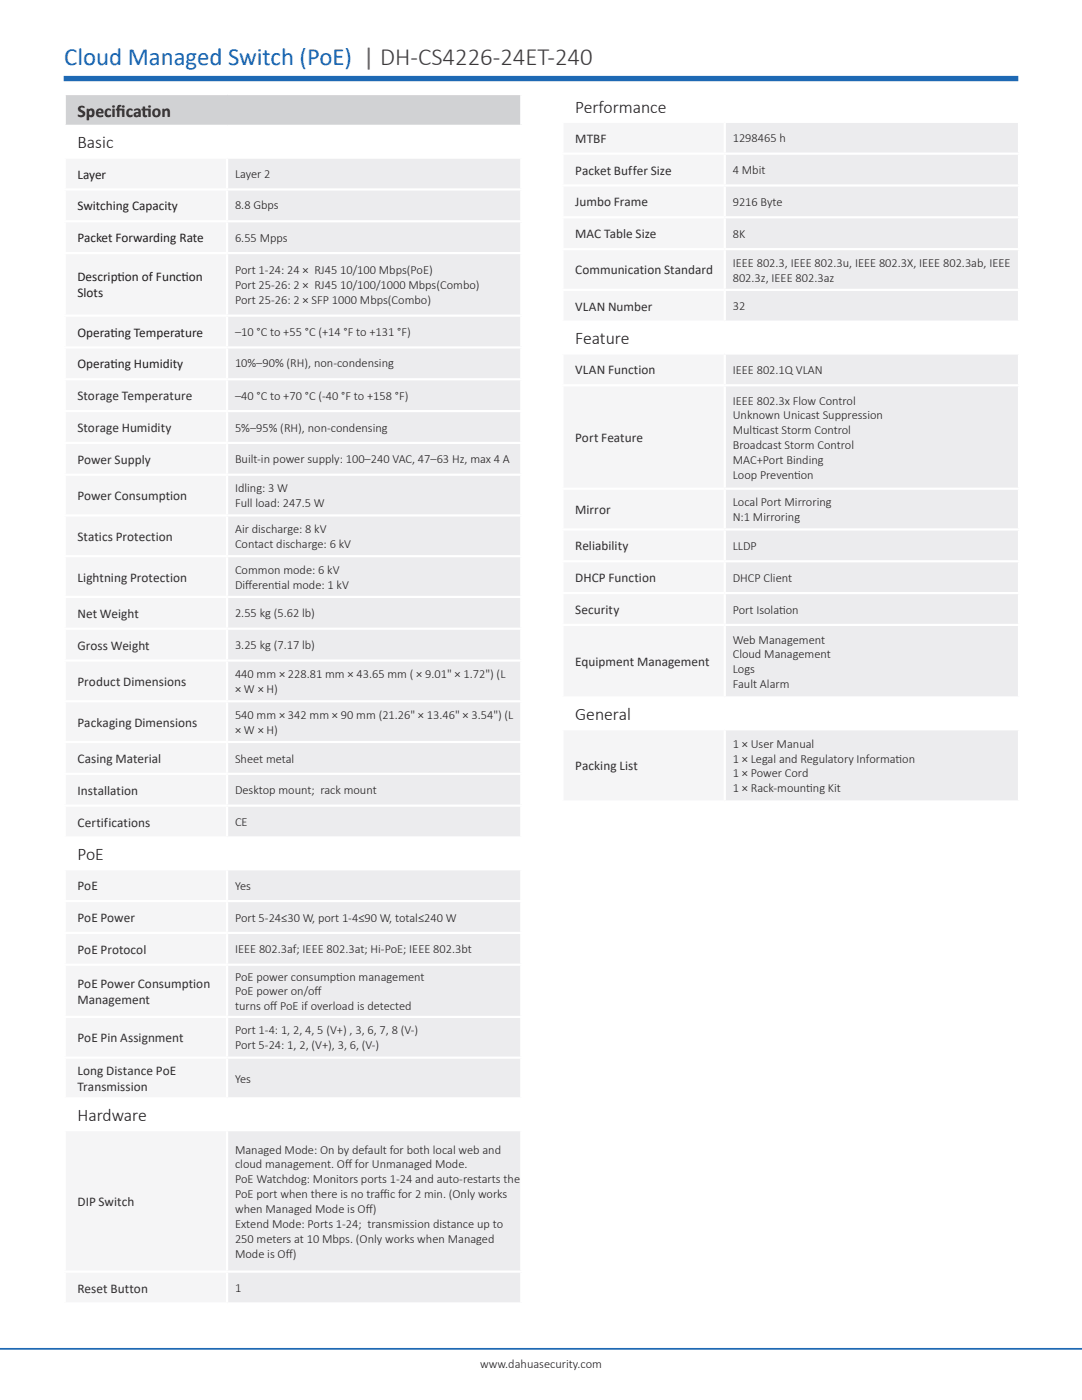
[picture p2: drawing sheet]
<svg xmlns="http://www.w3.org/2000/svg" width="216mm" height="279mm" viewBox="0 0 216 279" stroke-linecap="round" stroke-linejoin="round" font-family="sans-serif">
<defs><g id="words">
<text font-size="4.9" fill="#1e69b4" x="12.8" y="13">Cloud Managed Switch (PoE) | DH-CS4226-24ET-240</text>
<g font-size="3.5" fill="#231f20">
<text x="15.5" y="23.3">Specif</text>
<text x="23.1" y="23.3">icat</text>
<text x="28.3" y="23.3">ion</text>
<text x="114.8" y="22.5">Performance</text>
<text x="15.5" y="29.6">Basic</text>
<text x="114.8" y="68.7">Feature</text>
<text x="114.8" y="143.7">General</text>
<text x="15.5" y="171.6">PoE</text>
<text x="15.5" y="223.7">Hardware</text>
</g>
<g font-size="2.6" fill="#312f30">
<text x="114.8" y="28.5">MTBF</text>
<text x="114.8" y="34.8">Packet Buffer Size</text>
<text x="114.8" y="41.2">Jumbo Frame</text>
<text x="114.8" y="47.5">MAC Table Size</text>
<text x="114.8" y="54.8">Communication Standard</text>
<text x="114.8" y="62">VLAN Number</text>
<text x="114.8" y="74.7">VLAN Function</text>
<text x="15.5" y="79.9">Storage Temperature</text>
<text x="15.5" y="86.2">Storage Humidity</text>
<text x="114.8" y="88.2">Port Feature</text>
<text x="15.5" y="92.6">Power Supply</text>
<text x="15.5" y="99.8">Power Consumption</text>
<text x="15.5" y="107.9">Statics Protection</text>
<text x="114.8" y="102.6">Mirror</text>
<text x="114.8" y="109.8">Reliability</text>
<text x="15.5" y="116.1">Lightning Protection</text>
<text x="114.8" y="116.2">DHCP Function</text>
<text x="15.5" y="123.3">Net Weight</text>
<text x="114.8" y="122.5">Security</text>
<text x="15.5" y="129.6">Gross Weight</text>
<text x="15.5" y="136.9">Product Dimensions</text>
<text x="114.8" y="132.9">Equipment Management</text>
<text x="15.5" y="145">Packaging Dimensions</text>
<text x="15.5" y="152.2">Casing Material</text>
<text x="114.8" y="153.7">Packing List</text>
<text x="15.5" y="158.6">Installation</text>
<text x="15.5" y="164.9">Certifications</text>
<text x="15.5" y="177.6">PoE</text>
<text x="15.5" y="184">PoE Power</text>
<text x="15.5" y="190.3">PoE Protocol</text>
<text x="15.5" y="197.1">PoE Power Consumption</text>
<text x="15.5" y="200.3">Management</text>
<text x="15.5" y="208">PoE Pin Assignment</text>
<text x="15.5" y="214.5">Long Distance PoE</text>
<text x="15.5" y="217.7">Transmission</text>
<text x="15.5" y="240.7">DIP Switch</text>
<text x="15.5" y="257.9">Reset Button</text>
</g>
<g font-size="2.6" fill="#231f20">
<text x="15.5" y="35.6">Layer</text>
<text x="15.5" y="42">Switching Capacity</text>
<text x="15.5" y="48.3">Packet Forwarding Rate</text>
<text x="15.5" y="56.2">Descript</text>
<text x="15.5" y="59.3">Slots</text>
<text x="23.5" y="56.2">ion of Funct</text>
<text x="36.2" y="56.2">ion</text>
<text x="15.5" y="67.2">Operat</text>
<text x="22" y="67.2">ing Temperature</text>
<text x="15.5" y="73.5">Operat</text>
<text x="22" y="73.5">ing Humidity</text>
</g>
<g font-size="2.5" fill="#231f20">
<text x="146.2" y="28.4">1298465 h</text>
<text x="46.9" y="35.6">Layer 2</text>
<text x="146.2" y="34.8">4 Mbit</text>
<text x="46.9" y="41.6">8.8 Gbps</text>
<text x="146.2" y="41.1">9216 Byte</text>
<text x="146.2" y="47.5">8K</text>
<text x="46.9" y="48.3">6.55 Mpps</text>
<text x="146.2" y="53.2">IEEE 802.3, IEEE 802.3u, IEEE 802.3X, IEEE 802.3ab, IEEE</text>
<text x="46.9" y="54.7">Port 1-24: 24 × RJ45 10/100 Mbps(PoE)</text>
<text x="46.9" y="57.7">Port 25-26: 2 × RJ45 10/100/1000 Mbps(Combo)</text>
<text x="146.2" y="56.2">802.3z, IEEE 802.3az</text>
<text x="46.9" y="60.6">Port 25-26: 2 × SFP 1000 Mbps(Combo)</text>
<text x="146.2" y="61.9">32</text>
<text x="46.9" y="67.1">–10 °C to +55 °C (+14 °F to +131 °F)</text>
<text x="46.9" y="73.2">10%–90% (RH), non-condensing</text>
<text x="146.2" y="74.6">IEEE 802.1Q VLAN</text>
<text x="46.9" y="79.8">–40 °C to +70 °C (-40 °F to +158 °F)</text>
<text x="146.2" y="80.7">IEEE 802.3x Flow Control</text>
<text x="146.2" y="83.7">Unknown Unicast Suppression</text>
<text x="46.9" y="86.1">5%–95% (RH), non-condensing</text>
<text x="146.2" y="86.7">Mult</text>
<text x="146.2" y="89.6">Broadcast Storm Control</text>
<text x="150.1" y="86.7">icast Storm Control</text>
<text x="46.9" y="92.5">Built-in power supply: 100–240 VAC, 47–63 Hz, max 4 A</text>
<text x="146.2" y="92.6">MAC+Port Binding</text>
<text x="146.2" y="95.6">Loop Prevent</text>
<text x="158.5" y="95.6">ion</text>
<text x="46.9" y="98.3">Idling: 3 W</text>
<text x="46.9" y="101.2">Full load: 247.5 W</text>
<text x="146.2" y="101">Local Port Mirroring</text>
<text x="46.9" y="106.4">Air discharge: 8 kV</text>
<text x="146.2" y="104">N:1 Mirroring</text>
<text x="46.9" y="109.3">Contact discharge: 6 kV</text>
<text x="146.2" y="109.8">LLDP</text>
<text x="46.9" y="114.5">Common mode: 6 kV</text>
<text x="46.9" y="117.5">Dif</text>
<text x="48.9" y="117.5">ferent</text>
<text x="54.8" y="117.5">ial mode: 1 kV</text>
<text x="146.2" y="116.1">DHCP Client</text>
<text x="46.9" y="123.2">2.55 kg (5.62 lb)</text>
<text x="146.2" y="122.5">Port Isolat</text>
<text x="155.4" y="122.5">ion</text>
<text x="46.9" y="129.6">3.25 kg (7.17 lb)</text>
<text x="146.2" y="128.4">Web Management</text>
<text x="146.2" y="131.4">Cloud Management</text>
<text x="46.9" y="135.3">440 mm × 228.81 mm × 43.65 mm ( × 9.01&quot; × 1.72&quot;) (L</text>
<text x="146.2" y="134.4">Logs</text>
<text x="146.2" y="137.3">Fault Alarm</text>
<text x="46.9" y="138.3">× W × H)</text>
<text x="46.9" y="143.5">540 mm × 342 mm × 90 mm (21.26&quot; × 13.46&quot; × 3.54&quot;) (L</text>
<text x="46.9" y="146.4">× W × H)</text>
<text x="146.2" y="149.2">1 × User Manual</text>
<text x="46.9" y="152.2">Sheet metal</text>
<text x="146.2" y="152.2">1 × Legal and Regulatory Informat</text>
<text x="146.2" y="155.2">1 × Power Cord</text>
<text x="178.7" y="152.2">ion</text>
<text x="46.9" y="158.5">Desktop mount; rack mount</text>
<text x="146.2" y="158.1">1 × Rack-mount</text>
<text x="160.9" y="158.1">ing Kit</text>
<text x="46.9" y="164.9">CE</text>
<text x="46.9" y="177.6">Yes</text>
<text x="46.9" y="183.9">Port 5-24≤30 W, port 1-4≤90 W, total≤240 W</text>
<text x="46.9" y="190.3">IEEE 802.3af; IEEE 802.3at; Hi-PoE; IEEE 802.3bt</text>
<text x="46.9" y="195.7">PoE power consumpt</text>
<text x="67.1" y="195.7">ion management</text>
<text x="46.9" y="198.7">PoE power on/of</text>
<text x="46.9" y="201.6">turns of</text>
<text x="53.9" y="201.6">f PoE if overload is detected</text>
<text x="62.8" y="198.7">f</text>
<text x="46.9" y="206.5">Port 1-4: 1, 2, 4, 5 (V+) , 3, 6, 7, 8 (V-)</text>
<text x="46.9" y="209.4">Port 5-24: 1, 2, (V+), 3, 6, (V-)</text>
<text x="46.9" y="216.1">Yes</text>
<text x="46.9" y="230.2">Managed Mode: On by default for both local web and</text>
<text x="46.9" y="233.2">cloud management. Of</text>
<text x="68.8" y="233.2">f for Unmanaged Mode.</text>
<text x="46.9" y="236.1">PoE Watchdog: Monitors ports 1-24 and auto-restarts the</text>
<text x="46.9" y="239.1">PoE port when there is no traf</text>
<text x="75.9" y="239.1">f</text>
<text x="75.9" y="239.1">ic for 2 min. (Only works</text>
<text x="46.9" y="242.1">when Managed Mode is Of</text>
<text x="46.9" y="245">Extend Mode: Ports 1-24; transmission distance up to</text>
<text x="73" y="242.1">f)</text>
<text x="46.9" y="248">250 meters at 10 Mbps. (Only works when Managed</text>
<text x="46.9" y="251">Mode is Of</text>
<text x="57" y="251">f)</text>
<text x="46.9" y="257.9">1</text>
<text x="95.8" y="272.9">www.dahuasecurity.com</text>
</g>
</g></defs>
<path d="M0 269.2h215.9" fill="none" stroke="#1e69b4" stroke-width=".35"/>
<path d="M12.7 15.7h190.5" fill="none" stroke="#1e69b4" stroke-width="1.1" stroke-linecap="butt"/>
<path d="M12.9 18.8h91.1v6.3h-91.1z" fill="#d1d2d4"/>
<path d="M12.9 25.1h91.1v6.4h-91.1zM12.9 167.1h91.1v6.4h-91.1zM12.9 219.2h91.1v6.4h-91.1z" fill="#fff"/>
<path d="M12.9 31.5h32.4v6.3h-32.4zM12.9 37.8h32.4v6.4h-32.4z" fill="#f5f5f6"/>
<path d="M45.3 31.5h58.7v6.3h-58.7zM45.3 37.8h58.7v6.4h-58.7z" fill="#ececee"/>
<path d="M12.9 44.2h32.4v6.3h-32.4z" fill="#f5f5f6"/>
<path d="M45.3 44.2h58.7v6.3h-58.7z" fill="#ececee"/>
<path d="M12.9 50.5h32.4v12.5h-32.4zM12.9 69.3h32.4v6.4h-32.4z" fill="#f5f5f6"/>
<path d="M45.3 50.5h58.7v12.5h-58.7zM45.3 69.3h58.7v6.4h-58.7z" fill="#ececee"/>
<path d="M12.9 63h32.4v6.3h-32.4z" fill="#f5f5f6"/>
<path d="M45.3 63h58.7v6.3h-58.7z" fill="#ececee"/>
<path d="M12.9 75.7h32.4v6.3h-32.4zM12.9 82h32.4v6.4h-32.4zM12.9 88.4h32.4v6.3h-32.4zM12.9 94.7h32.4v8.2h-32.4z" fill="#f5f5f6"/>
<path d="M45.3 75.7h58.7v6.3h-58.7zM45.3 82h58.7v6.4h-58.7zM45.3 88.4h58.7v6.3h-58.7zM45.3 94.7h58.7v8.2h-58.7z" fill="#ececee"/>
<path d="M12.9 102.9h32.4v8.1h-32.4zM12.9 111h32.4v8.1h-32.4zM12.9 119.1h32.4v6.4h-32.4z" fill="#f5f5f6"/>
<path d="M45.3 102.9h58.7v8.1h-58.7zM45.3 111h58.7v8.1h-58.7zM45.3 119.1h58.7v6.4h-58.7z" fill="#ececee"/>
<path d="M12.9 125.5h32.4v6.3h-32.4zM12.9 131.8h32.4v8.2h-32.4zM12.9 140h32.4v8.1h-32.4zM12.9 148.1h32.4v6.3h-32.4zM12.9 160.8h32.4v6.3h-32.4z" fill="#f5f5f6"/>
<path d="M45.3 125.5h58.7v6.3h-58.7zM45.3 131.8h58.7v8.2h-58.7zM45.3 140h58.7v8.1h-58.7zM45.3 148.1h58.7v6.3h-58.7zM45.3 160.8h58.7v6.3h-58.7z" fill="#ececee"/>
<path d="M12.9 154.4h32.4v6.4h-32.4z" fill="#f5f5f6"/>
<path d="M45.3 154.4h58.7v6.4h-58.7z" fill="#ececee"/>
<path d="M12.9 173.5h32.4v6.3h-32.4zM12.9 225.6h32.4v28.2h-32.4z" fill="#f5f5f6"/>
<path d="M45.3 173.5h58.7v6.3h-58.7zM45.3 225.6h58.7v28.2h-58.7z" fill="#ececee"/>
<path d="M12.9 179.8h32.4v6.4h-32.4zM12.9 186.2h32.4v6.3h-32.4zM12.9 192.5h32.4v10.4h-32.4zM12.9 202.9h32.4v8.2h-32.4zM12.9 211.1h32.4v8.1h-32.4z" fill="#f5f5f6"/>
<path d="M45.3 179.8h58.7v6.4h-58.7zM45.3 186.2h58.7v6.3h-58.7zM45.3 192.5h58.7v10.4h-58.7zM45.3 202.9h58.7v8.2h-58.7zM45.3 211.1h58.7v8.1h-58.7z" fill="#ececee"/>
<path d="M12.9 253.8h32.4v6.3h-32.4z" fill="#f5f5f6"/>
<path d="M45.3 253.8h58.7v6.3h-58.7z" fill="#ececee"/>
<g fill="none" stroke="#fff" stroke-width=".44">
<path d="M12.7 18.8h91.5M12.9 19v5.9M104 19v5.9M12.7 25.1h91.5M12.7 31.5h91.5M12.7 37.8h91.5M12.9 25.3v5.9M12.9 31.7v5.9M12.9 38v5.9M45.3 31.7v5.9M45.3 38v5.9M104 25.3v5.9"/>
<path d="M104 31.7v5.9M104 38v5.9M12.7 44.2h91.5M12.7 50.5h91.5M12.9 44.4v5.9M12.9 50.7v12.1M45.3 44.4v5.9M45.3 50.7v12.1M104 44.4v5.9M104 50.7v12.1M12.7 69.3h91.5M12.7 63h91.5"/>
<path d="M12.7 75.7h91.5M12.9 63.2v5.9M12.9 69.6v5.9M12.9 75.9v5.9M45.3 63.2v5.9M45.3 69.6v5.9M45.3 75.9v5.9M104 63.2v5.9M104 69.6v5.9M104 75.9v5.9M12.7 82h91.5M12.7 88.4h91.5"/>
<path d="M12.7 94.7h91.5M12.9 82.3v5.9M12.9 88.6v5.9M12.9 95v7.6M45.3 82.3v5.9M45.3 88.6v5.9M45.3 95v7.6M104 82.3v5.9M104 88.6v5.9M104 95v7.6M12.7 102.9h91.5M12.7 111h91.5"/>
<path d="M12.7 119.1h91.5M12.9 103.1v7.7M12.9 111.2v7.7M12.9 119.3v6M45.3 103.1v7.7M45.3 111.2v7.7M45.3 119.3v6M104 103.1v7.7M104 111.2v7.7M104 119.3v6M12.7 125.5h91.5M12.7 131.8h91.5"/>
<path d="M12.7 140h91.5M12.9 125.7v5.9M12.9 132v7.7M45.3 125.7v5.9M45.3 132v7.7M104 125.7v5.9M104 132v7.7M12.7 148.1h91.5M12.7 154.4h91.5M12.9 140.2v7.7M12.9 148.3v5.9M12.9 154.7v5.9"/>
<path d="M45.3 140.2v7.7M45.3 148.3v5.9M45.3 154.7v5.9M104 140.2v7.7M104 148.3v5.9M104 154.7v5.9M12.7 160.8h91.5M12.7 167.1h91.5M12.7 173.5h91.5M12.7 179.8h91.5M12.9 161v5.9M12.9 167.4v5.9"/>
<path d="M12.9 173.7v5.9M45.3 161v5.9M45.3 173.7v5.9M104 161v5.9M104 167.4v5.9M104 173.7v5.9M12.7 186.2h91.5M12.7 192.5h91.5M12.9 180.1v5.9M12.9 186.4v5.9M12.9 192.8v9.9M45.3 180.1v5.9"/>
<path d="M45.3 186.4v5.9M45.3 192.8v9.9M104 180.1v5.9M104 186.4v5.9M104 192.8v9.9M12.7 202.9h91.5M12.7 211.1h91.5M12.7 219.2h91.5M12.9 203.2v7.7M12.9 211.3v7.7M12.9 219.4v5.9M45.3 203.2v7.7"/>
<path d="M45.3 211.3v7.7M104 203.2v7.7M104 211.3v7.7M104 219.4v5.9M12.7 225.6h91.5M12.9 225.8v27.8M45.3 225.8v27.8M104 225.8v27.8M12.7 253.8h91.5M12.9 254v5.9M45.3 254v5.9M104 254v5.9"/>
<path d="M12.7 260.1h91.5"/>
</g>
<path d="M112.2 18h91.1v6.3h-91.1zM112.2 64.2h91.1v6.3h-91.1zM112.2 139.2h91.1v6.3h-91.1z" fill="#fff"/>
<path d="M112.2 24.3h32.4v6.4h-32.4zM112.2 57.8h32.4v6.4h-32.4z" fill="#f5f5f6"/>
<path d="M144.6 24.3h58.7v6.4h-58.7zM144.6 57.8h58.7v6.4h-58.7z" fill="#ececee"/>
<path d="M112.2 30.7h32.4v6.3h-32.4zM112.2 37h32.4v6.4h-32.4zM112.2 43.4h32.4v6.3h-32.4zM112.2 49.7h32.4v8.1h-32.4z" fill="#f5f5f6"/>
<path d="M144.6 30.7h58.7v6.3h-58.7zM144.6 37h58.7v6.4h-58.7zM144.6 43.4h58.7v6.3h-58.7zM144.6 49.7h58.7v8.1h-58.7z" fill="#ececee"/>
<path d="M112.2 70.5h32.4v6.4h-32.4z" fill="#f5f5f6"/>
<path d="M144.6 70.5h58.7v6.4h-58.7z" fill="#ececee"/>
<path d="M112.2 76.9h32.4v20.6h-32.4zM112.2 97.5h32.4v8.2h-32.4zM112.2 105.7h32.4v6.3h-32.4zM112.2 112h32.4v6.4h-32.4zM112.2 118.4h32.4v6.3h-32.4z" fill="#f5f5f6"/>
<path d="M144.6 76.9h58.7v20.6h-58.7zM144.6 97.5h58.7v8.2h-58.7zM144.6 105.7h58.7v6.3h-58.7zM144.6 112h58.7v6.4h-58.7zM144.6 118.4h58.7v6.3h-58.7z" fill="#ececee"/>
<path d="M112.2 124.7h32.4v14.5h-32.4zM112.2 145.5h32.4v14.5h-32.4z" fill="#f5f5f6"/>
<path d="M144.6 124.7h58.7v14.5h-58.7zM144.6 145.5h58.7v14.5h-58.7z" fill="#ececee"/>
<g fill="none" stroke="#fff" stroke-width=".44">
<path d="M112 18h91.6M112.2 18.2v5.9M203.3 18.2v5.9M112 24.3h91.6M112 30.7h91.6M112 37h91.6M112.2 24.5v5.9M112.2 30.9v5.9M112.2 37.2v5.9M144.6 24.5v5.9M144.6 30.9v5.9M144.6 37.2v5.9"/>
<path d="M203.3 24.5v5.9M203.3 30.9v5.9M203.3 37.2v5.9M112 43.4h91.6M112 49.7h91.6M112 57.8h91.6M112.2 43.6v5.9M112.2 49.9v7.7M112.2 58.1v5.9M144.6 43.6v5.9M144.6 49.9v7.7M144.6 58.1v5.9"/>
<path d="M203.3 43.6v5.9M203.3 49.9v7.7M203.3 58.1v5.9M112 64.2h91.6M112 70.5h91.6M112 76.9h91.6M112.2 64.4v5.9M112.2 70.8v5.9M112.2 77.1v20.2M144.6 70.8v5.9M144.6 77.1v20.2M203.3 64.4v5.9"/>
<path d="M203.3 70.8v5.9M203.3 77.1v20.2M112 97.5h91.6M112.2 97.8v7.6M144.6 97.8v7.6M203.3 97.8v7.6M112 105.7h91.6M112 112h91.6M112 118.4h91.6M112.2 105.9v5.9M112.2 112.2v5.9M112.2 118.6v5.9"/>
<path d="M144.6 105.9v5.9M144.6 112.2v5.9M144.6 118.6v5.9M203.3 105.9v5.9M203.3 112.2v5.9M203.3 118.6v5.9M112 139.2h91.6M112 124.7h91.6M112.2 124.9v14.1M112.2 139.4v5.9M144.6 124.9v14.1M203.3 124.9v14.1"/>
<path d="M203.3 139.4v5.9M112 145.5h91.6M112 160h91.6M112.2 145.8v13.9M144.6 145.8v13.9M203.3 145.8v13.9"/>
</g>
<use href="#words"/>
</svg>
